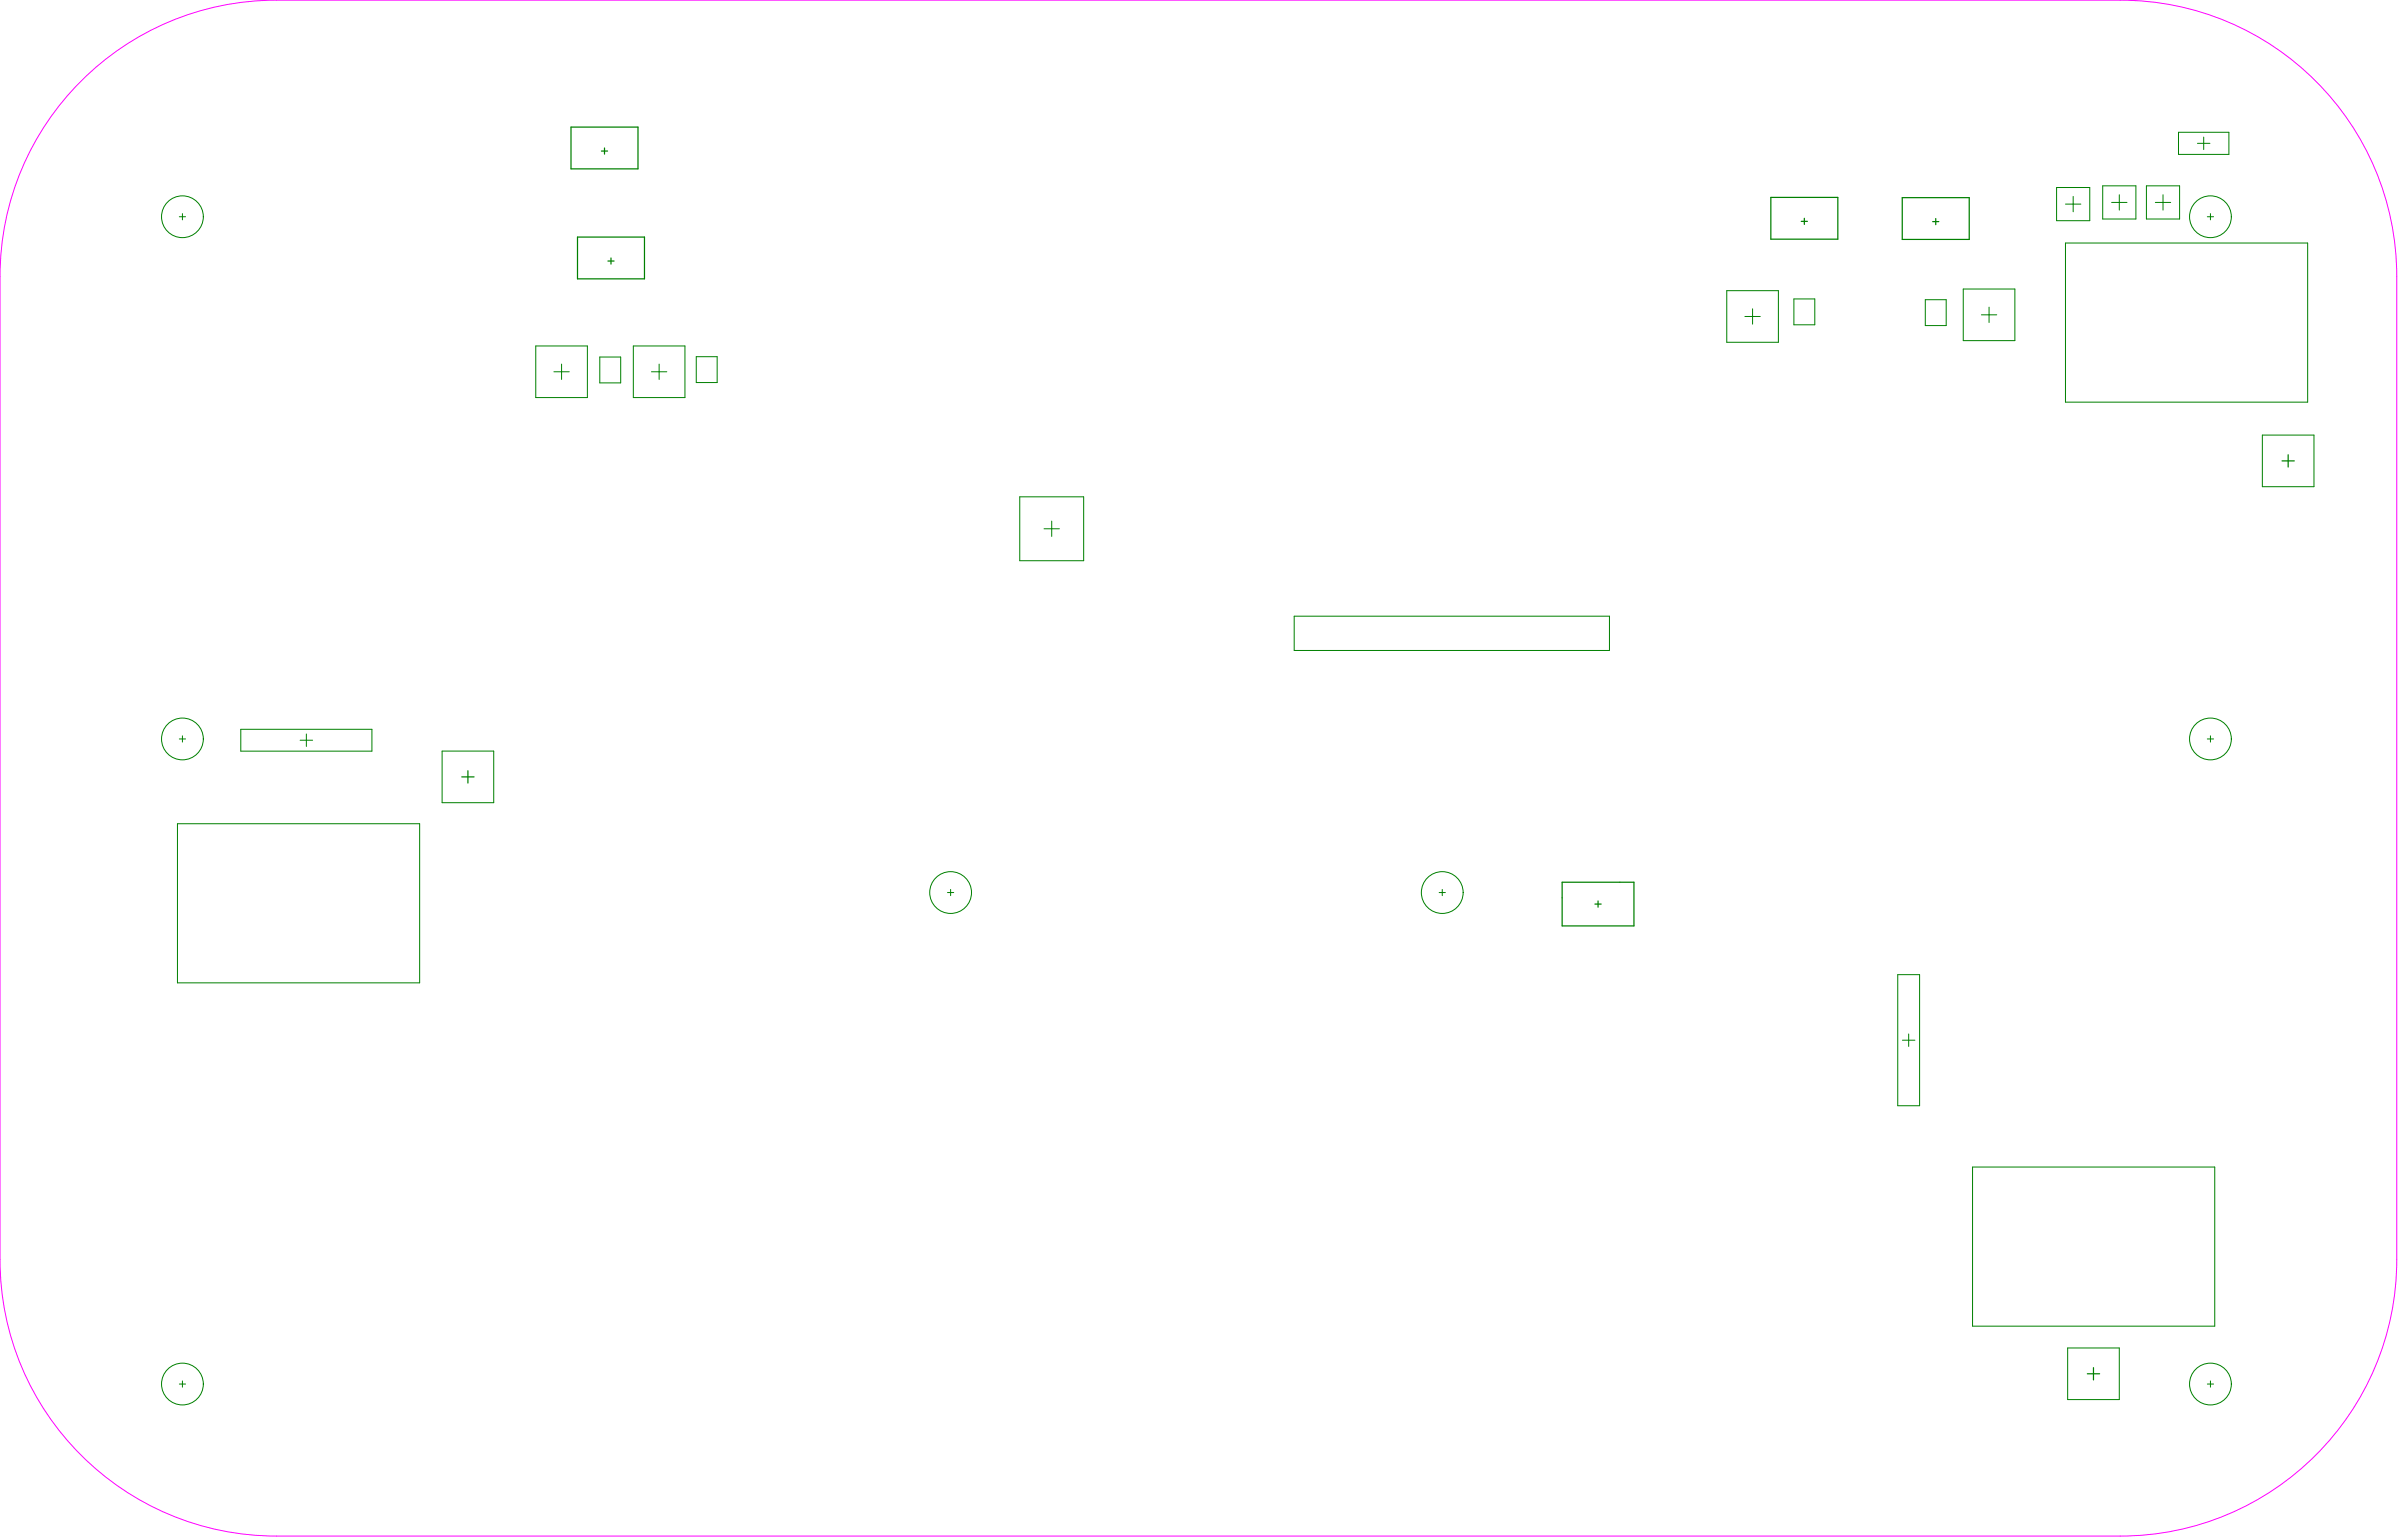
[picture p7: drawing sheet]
<svg xmlns="http://www.w3.org/2000/svg" width="1300mm" height="834mm" viewBox="0 0 1300 834" stroke-linecap="round" stroke-linejoin="round" font-family="sans-serif">
<path d="M44 44a149 149 0 0 1 106-44h998a150 150 0 0 1 150 150v532a150 150 0 0 1-150 150h-998a150 150 0 0 1-150-150v-532a149 149 0 0 1 44-106z" fill="none" stroke="#f0f" stroke-width=".54"/>
<g fill="none" stroke="#008000" stroke-width=".54">
<path d="M1180 72h27v12h-27zM1190 78h7M1193 74v7M97 117h3M99 116v3M1114 102h18v18h-18zM1118 111h9M1123 106v9M1139 101h18v18h-18zM1143 110h9M1148 105v9M1162 101h18v18h-18z"/>
<path d="M1167 110h8M1171 105v9M1195 117h4M1197 116v3M1118 132h132v86h-132zM935 157h28v28h-28zM1063 157h28v28h-28zM945 171h8M949 167v9M971 162h12v14h-12zM1043 162h11v14h-11zM1073 171h8"/>
<path d="M1077 166v9M290 187h28v28h-28zM304 197v9M325 193h11v14h-11zM343 187h28v28h-28zM357 197v9M377 193h11v14h-11zM300 201h8M353 201h8M1225 236h28v28h-28zM552 269h35v35h-35zM565 286h9"/>
<path d="M570 282v9M701 334h171v18h-171zM99 399v3M130 395h71v12h-71zM166 398v6M1197 399v3M97 400h3M163 401h6M239 407h28v28h-28zM1195 400h4M96 446h131v86h-131zM513 483h3"/>
<path d="M515 482v3M779 483h4M781 482v3M1028 528h11v71h-11zM1030 563h7M1034 560v7M1068 632h131v86h-131zM1120 730h28v28h-28zM97 750h3M99 748v3M1195 750h4M1197 748v3"/>
<circle cx="99" cy="117" r="11"/>
<circle cx="1197" cy="117" r="11"/>
<circle cx="99" cy="400" r="11"/>
<circle cx="1197" cy="400" r="11"/>
<circle cx="515" cy="483" r="11"/>
<circle cx="781" cy="483" r="11"/>
<circle cx="99" cy="750" r="11"/>
<circle cx="1197" cy="750" r="11"/>
</g>
<g fill="none" stroke="#008000" stroke-width=".66">
<path d="M309 69h36v22h-36zM326 82h3M327 80v3M959 107h36v23h-36zM975 120h4M977 118v4M1030 107h36v23h-36zM1048 118v4M313 128h36v23h-36zM331 140v3M1047 120h3M329 141h4"/>
<path d="M1236 250h6M1239 246v7M253 417v7M250 421h7M846 478h39v24h-39zM864 490h3M865 488v3M1130 744h7M1134 741v6"/>
</g>
</svg>
